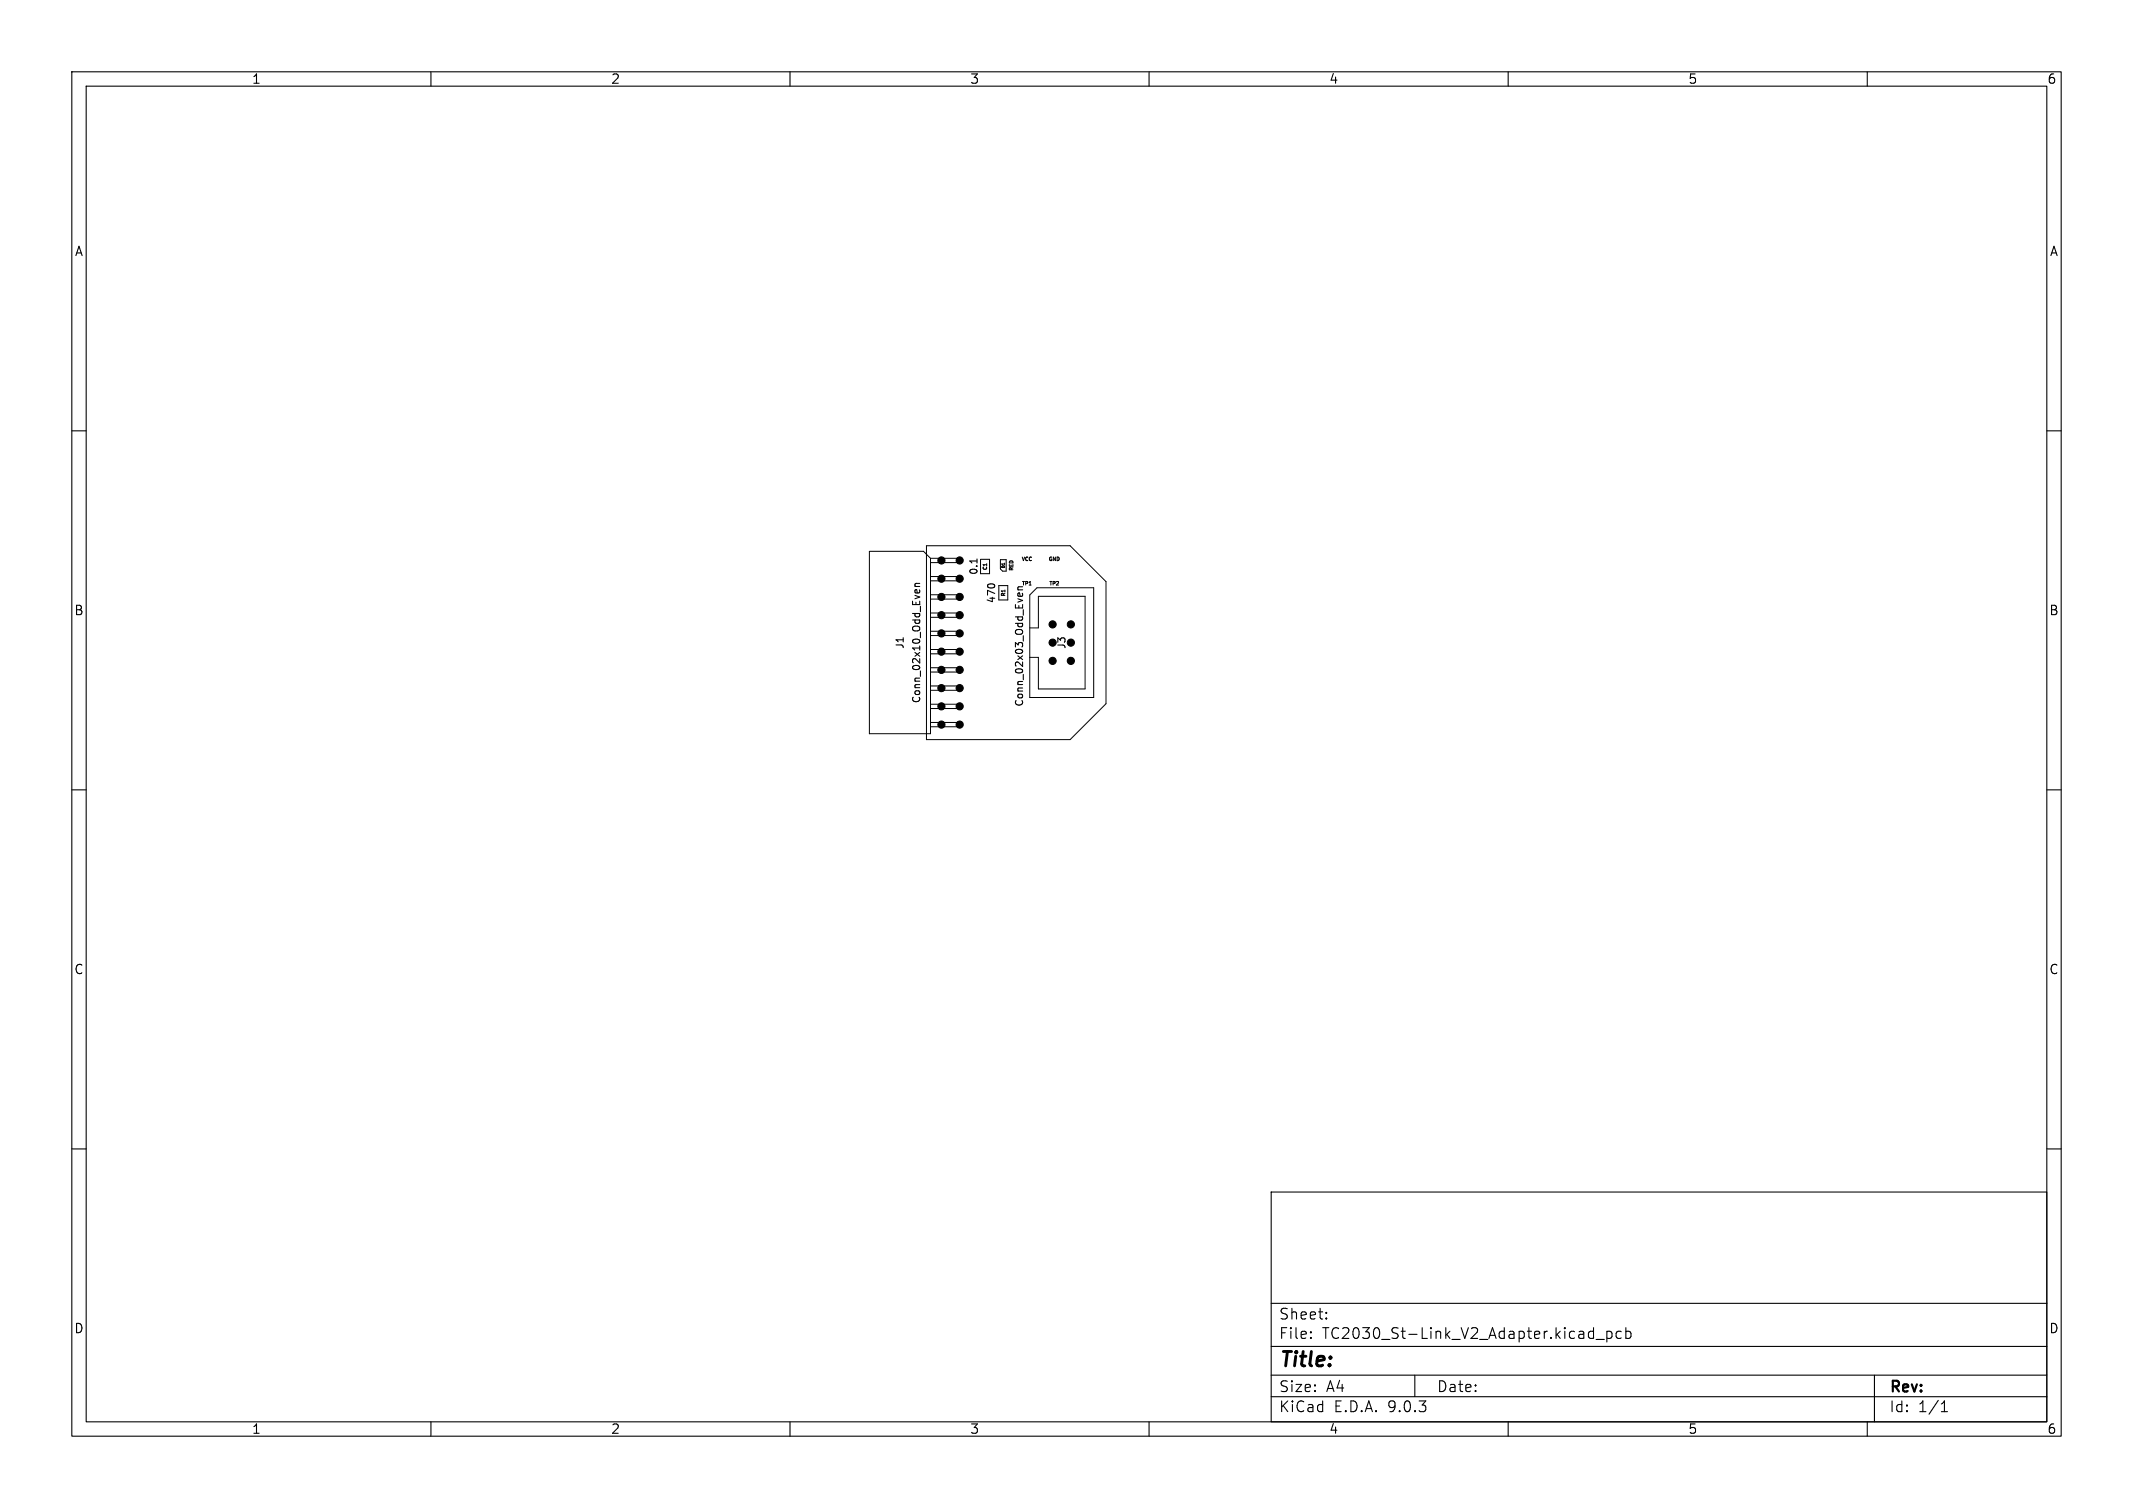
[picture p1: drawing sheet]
<svg xmlns="http://www.w3.org/2000/svg" width="297mm" height="210mm" viewBox="0 0 297 210" stroke-linecap="round" stroke-linejoin="round" font-family="sans-serif">
<defs><g id="words">
<text font-size="2.8" x="178" y="190.9">Title:</text>
<g font-size="2.1">
<text x="178" y="184">Sheet:</text>
<text x="178" y="186.7">File:</text>
<text x="184.1" y="186.7">TC2030_St-Link_V2_Adapter.kicad_pcb</text>
<text x="178" y="196.9">KiCad</text>
<text x="178" y="194.1">Size:</text>
<text x="184.7" y="194.1">A4</text>
<text x="185.7" y="196.9">E.D.A.</text>
<text x="193.3" y="196.9">9.0.3</text>
<text x="200" y="194.1">Date:</text>
<text x="263" y="194.3">Rev:</text>
<text x="263" y="196.9">Id:</text>
<text x="267.1" y="196.9">1/1</text>
</g>
<g font-size="1.8">
<text x="35" y="11.9">1</text>
<text x="85" y="11.9">2</text>
<text x="135" y="11.9">3</text>
<text x="185" y="11.9">4</text>
<text x="235" y="11.9">5</text>
<text x="285" y="11.9">6</text>
<text x="10.3" y="35.9">A</text>
<text x="285.4" y="35.9">A</text>
<text x="10.3" y="85.9">B</text>
<text x="285.3" y="85.9">B</text>
<text x="10.3" y="135.9">C</text>
<text x="285.3" y="135.9">C</text>
<text x="10.3" y="185.9">D</text>
<text x="285.3" y="185.9">D</text>
<text x="35" y="199.9">1</text>
<text x="85" y="199.9">2</text>
<text x="135" y="199.9">3</text>
<text x="185" y="199.9">4</text>
<text x="235" y="199.9">5</text>
<text x="285" y="199.9">6</text>
</g>
<g font-size="1.4">
<text x="136.3" y="80.2" transform="rotate(-90 136.3 80.2)">0.1</text>
<text x="138.8" y="84.1" transform="rotate(-90 138.8 84.1)">470</text>
<text x="126" y="90.5" transform="rotate(-90 126 90.5)">J1</text>
<text x="148.6" y="90.5" transform="rotate(-90 148.6 90.5)">J3</text>
<text x="128.3" y="98" transform="rotate(-90 128.3 98)">Conn_02x10_Odd_Even</text>
<text x="142.7" y="98.5" transform="rotate(-90 142.7 98.5)">Conn_02x03_Odd_Even</text>
</g>
<g font-size=".7">
<text x="137.5" y="79.5" transform="rotate(-90 137.5 79.5)">C1</text>
<text x="140.1" y="83.1" transform="rotate(-90 140.1 83.1)">R1</text>
<text x="141.3" y="79.6" transform="rotate(-90 141.3 79.6)">RED</text>
<text x="142.2" y="78.3">VCC</text>
<text x="142.2" y="81.7">TP1</text>
<text x="145.9" y="78.3">GND</text>
<text x="146" y="81.7">TP2</text>
</g>
<text font-size=".6" x="140" y="79.2" transform="rotate(-90 140 79.2)">D1</text>
</g></defs>
<g fill="none" stroke="#000" stroke-width=".15">
<path d="M10 10h277v190h-277zM12 12h273v186h-273zM60 10v2M110 10v2M160 10v2M210 10v2M260 10v2M10 60h2M136 77.8v.6M285 60h2M127.4 82.4v-.3h.2l.1 .5M127.4 81.7h.7"/>
<path d="M128 82.1l.1 .3M128.1 81.2l-.7 .1v.2l.1 .2M137.7 81.4h.6M141.7 82.9l.1-.3h.2l.1 .4M141.7 82.1h.7M142.3 82.6l.1 .3M142.4 81.7l-.6 .1-.1 .2 .1 .1M10 110h2M285 110h2M10 160h2M177 166h108v32h-108zM285 160h2"/>
<path d="M60 198v2M110 198v2M160 198v2M177 194.5h108M177 191.5h108M177 187.5h108M177 181.5h108M182.5 186.3h.1l-.1 .1M182.5 186.3v.1M182.5 185.5v.1M182.5 185.5h.1l-.1 .1M184.7 183.6v.1"/>
<path d="M184.7 183.6h-.1l.1 .1M184.7 182.8v.1M184.7 182.8h-.1l.1 .1M197 191.5v3M210 198v2M222.2 186.5h1.2M223.7 185.4v1.5M223.7 185.5l.5-.1 .3 .3v.4l-.2 .2-.1 .1-.5-.1M225.7 185.5l-.4-.1-.3 .3v.4l.2 .2 .1 .1 .4-.1M226.4 185.5l.4-.1 .3 .3v.4l-.1 .2-.2 .1-.4-.1M226.4 184.9v1.5M260 198v2"/>
<path d="M261 191.5v6.5M270.3 196.6h.9M270.3 195.5l.4-.4v1.5"/>
</g>
<g fill="none" stroke="#000" stroke-width=".14">
<path d="M121.1 76.8h7.5l1 1v24.4h-8.5zM129 76h20l5 5v17l-5 5h-20zM129.6 77.8h4v.6h-4M136.5 77.9h1.3v2h-1.3zM139.3 77.9h.8v1.6h-.5l-.3-.3zM129.6 80.3h4v.6h-4M129.6 82.8h4v.6h-4M129.6 85.4h4v.6h-4M129.6 87.9h4v.6h-4M129.6 90.5h4v.6h-4M129.6 93h4v.6h-4M129.6 95.5h4v.6h-4"/>
<path d="M129.6 98.1h4v.6h-4M139.1 81.6h1.2v2h-1.2M143.3 81.5h.3M143.4 82.9l1-1h7.9v15.2h-8.9zM143.4 87.4h1.2v-4.4h6.5v12.9h-6.5v-4.4h-1.2M129.6 100.6h4v.6h-4"/>
</g>
<g fill="#000" stroke="#000" stroke-width=".14">
<circle cx="131.1" cy="78.1" r=".5"/>
<circle cx="133.6" cy="78.1" r=".5"/>
<circle cx="131.1" cy="83.1" r=".5"/>
<circle cx="131.1" cy="90.8" r=".5"/>
<circle cx="131.1" cy="93.3" r=".5"/>
<circle cx="131.1" cy="95.8" r=".5"/>
<circle cx="131.1" cy="85.7" r=".5"/>
<circle cx="131.1" cy="88.2" r=".5"/>
<circle cx="131.1" cy="98.4" r=".5"/>
<circle cx="131.1" cy="80.6" r=".5"/>
<circle cx="133.6" cy="83.1" r=".5"/>
<circle cx="133.6" cy="93.3" r=".5"/>
<circle cx="133.6" cy="95.8" r=".5"/>
<circle cx="133.6" cy="85.7" r=".5"/>
<circle cx="133.6" cy="90.8" r=".5"/>
<circle cx="133.6" cy="80.6" r=".5"/>
<circle cx="133.6" cy="98.4" r=".5"/>
<circle cx="133.6" cy="88.2" r=".5"/>
<circle cx="146.6" cy="87" r=".5"/>
<circle cx="146.6" cy="92" r=".5"/>
<circle cx="146.6" cy="89.5" r=".5"/>
<circle cx="149.1" cy="89.5" r=".5"/>
<circle cx="149.1" cy="87" r=".5"/>
<circle cx="149.1" cy="92" r=".5"/>
<circle cx="131.1" cy="100.9" r=".5"/>
<circle cx="133.6" cy="100.9" r=".5"/>
</g>
<use href="#words"/>
</svg>
